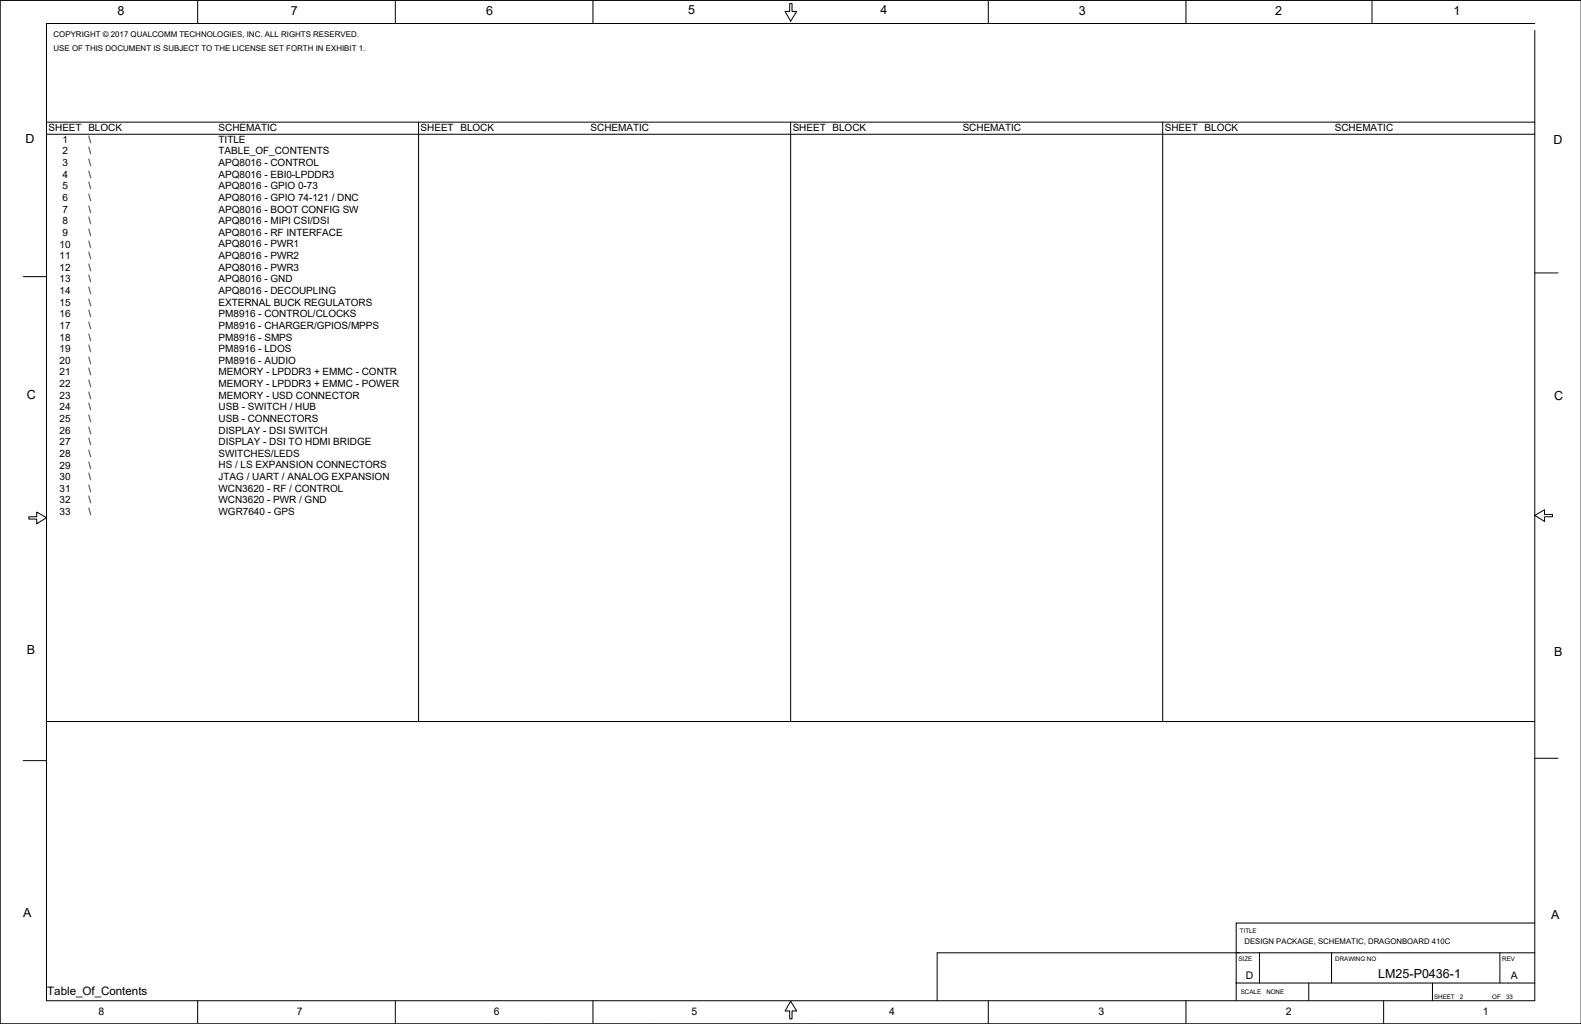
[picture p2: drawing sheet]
<svg xmlns="http://www.w3.org/2000/svg" width="863mm" height="559mm" viewBox="0 0 863 559" stroke-linecap="round" stroke-linejoin="round" font-family="sans-serif">
<defs><g id="words">
<g font-size="6.8">
<text x="64" y="8">8</text>
<text x="159" y="8">7</text>
<text x="265" y="8">6</text>
<text x="376" y="7">5</text>
<text x="481" y="7">4</text>
<text x="589" y="8">3</text>
<text x="696" y="8">2</text>
<text x="794" y="8">1</text>
<text x="14" y="78">D</text>
<text x="848" y="79">D</text>
<text x="15" y="217">C</text>
<text x="849" y="218">C</text>
<text x="15" y="357">B</text>
<text x="849" y="358">B</text>
<text x="13" y="501">A</text>
<text x="847" y="501">A</text>
<text x="753" y="534">LM25-P0436-1</text>
</g>
<text font-size="6.3" x="26" y="543">Table_Of_Contents</text>
<g font-size="5.7">
<text x="680" y="534">D</text>
<text x="825" y="534">A</text>
<text x="54" y="554">8</text>
<text x="162" y="554">7</text>
<text x="270" y="554">6</text>
<text x="378" y="554">5</text>
<text x="486" y="554">4</text>
<text x="600" y="554">3</text>
<text x="702" y="554">2</text>
<text x="810" y="554">1</text>
</g>
<g font-size="5.5">
<text x="27" y="72">SHEET BLOCK</text>
<text x="119" y="72">SCHEMATIC</text>
<text x="230" y="72">SHEET BLOCK</text>
<text x="323" y="72">SCHEMATIC</text>
<text x="433" y="72">SHEET BLOCK</text>
<text x="526" y="72">SCHEMATIC</text>
<text x="636" y="72">SHEET BLOCK</text>
<text x="729" y="72">SCHEMATIC</text>
<text x="34" y="78">1</text>
<text x="48" y="78">\</text>
<text x="119" y="78">TITLE</text>
<text x="34" y="84">2</text>
<text x="48" y="84">\</text>
<text x="119" y="84">TABLE_OF_CONTENTS</text>
<text x="34" y="91">3</text>
<text x="48" y="91">\</text>
<text x="119" y="91">APQ8016 - CONTROL</text>
<text x="34" y="97">4</text>
<text x="48" y="97">\</text>
<text x="119" y="97">APQ8016 - EBI0-LPDDR3</text>
<text x="34" y="103">5</text>
<text x="48" y="103">\</text>
<text x="119" y="103">APQ8016 - GPIO 0-73</text>
<text x="34" y="110">6</text>
<text x="48" y="110">\</text>
<text x="119" y="110">APQ8016 - GPIO 74-121 / DNC</text>
<text x="34" y="116">7</text>
<text x="48" y="116">\</text>
<text x="119" y="116">APQ8016 - BOOT CONFIG SW</text>
<text x="34" y="122">8</text>
<text x="48" y="122">\</text>
<text x="119" y="122">APQ8016 - MIPI CSI/DSI</text>
<text x="34" y="129">9</text>
<text x="48" y="129">\</text>
<text x="119" y="129">APQ8016 - RF INTERFACE</text>
<text x="33" y="135">10</text>
<text x="48" y="135">\</text>
<text x="119" y="135">APQ8016 - PWR1</text>
<text x="33" y="141">11</text>
<text x="48" y="141">\</text>
<text x="119" y="141">APQ8016 - PWR2</text>
<text x="33" y="148">12</text>
<text x="48" y="148">\</text>
<text x="119" y="148">APQ8016 - PWR3</text>
<text x="33" y="154">13</text>
<text x="48" y="154">\</text>
<text x="119" y="154">APQ8016 - GND</text>
<text x="33" y="160">14</text>
<text x="48" y="160">\</text>
<text x="119" y="160">APQ8016 - DECOUPLING</text>
<text x="33" y="167">15</text>
<text x="48" y="167">\</text>
<text x="119" y="167">EXTERNAL BUCK REGULATORS</text>
<text x="33" y="173">16</text>
<text x="48" y="173">\</text>
<text x="119" y="173">PM8916 - CONTROL/CLOCKS</text>
<text x="33" y="180">17</text>
<text x="48" y="180">\</text>
<text x="119" y="179">PM8916 - CHARGER/GPIOS/MPPS</text>
<text x="33" y="186">18</text>
<text x="48" y="186">\</text>
<text x="119" y="186">PM8916 - SMPS</text>
<text x="33" y="192">19</text>
<text x="48" y="192">\</text>
<text x="119" y="192">PM8916 - LDOS</text>
<text x="33" y="199">20</text>
<text x="48" y="199">\</text>
<text x="119" y="199">PM8916 - AUDIO</text>
<text x="33" y="205">21</text>
<text x="48" y="205">\</text>
<text x="119" y="205">MEMORY - LPDDR3 + EMMC - CONTR</text>
<text x="33" y="211">22</text>
<text x="48" y="211">\</text>
<text x="119" y="211">MEMORY - LPDDR3 + EMMC - POWER</text>
<text x="33" y="218">23</text>
<text x="48" y="218">\</text>
<text x="119" y="218">MEMORY - USD CONNECTOR</text>
<text x="33" y="224">24</text>
<text x="48" y="224">\</text>
<text x="119" y="224">USB - SWITCH / HUB</text>
<text x="33" y="230">25</text>
<text x="48" y="230">\</text>
<text x="119" y="230">USB - CONNECTORS</text>
<text x="33" y="237">26</text>
<text x="48" y="237">\</text>
<text x="119" y="237">DISPLAY - DSI SWITCH</text>
<text x="33" y="243">27</text>
<text x="48" y="243">\</text>
<text x="119" y="243">DISPLAY - DSI TO HDMI BRIDGE</text>
<text x="33" y="249">28</text>
<text x="48" y="249">\</text>
<text x="119" y="249">SWITCHES/LEDS</text>
<text x="33" y="256">29</text>
<text x="48" y="256">\</text>
<text x="119" y="256">HS / LS EXPANSION CONNECTORS</text>
<text x="33" y="262">30</text>
<text x="48" y="262">\</text>
<text x="119" y="262">JTAG / UART / ANALOG EXPANSION</text>
<text x="33" y="268">31</text>
<text x="48" y="268">\</text>
<text x="119" y="268">WCN3620 - RF / CONTROL</text>
<text x="33" y="275">32</text>
<text x="48" y="275">\</text>
<text x="119" y="275">WCN3620 - PWR / GND</text>
<text x="33" y="281">33</text>
<text x="48" y="281">\</text>
<text x="119" y="281">WGR7640 - GPS</text>
</g>
<g font-size="4.3">
<text x="29" y="20">COPYRIGHT © 2017 QUALCOMM TECHNOLOGIES, INC. ALL RIGHTS RESERVED.</text>
<text x="29" y="28">USE OF THIS DOCUMENT IS SUBJECT TO THE LICENSE SET FORTH IN EXHIBIT 1.</text>
</g>
<text font-size="4.2" x="679" y="515">DESIGN PACKAGE, SCHEMATIC, DRAGONBOARD 410C</text>
<g font-size="3.4">
<text x="677" y="509">TITLE</text>
<text x="676" y="524">SIZE</text>
<text x="729" y="524">DRAWING NO</text>
<text x="820" y="524">REV</text>
<text x="678" y="543">SCALE</text>
<text x="691" y="543">NONE</text>
<text x="783" y="545">SHEET</text>
<text x="797" y="545">2</text>
<text x="815" y="545">OF</text>
<text x="822" y="545">33</text>
</g>
</g></defs>
<g fill="none" stroke="#000" stroke-width=".55">
<path d="M0 0h863h-863v559zM108 0v13M216 0v13M324 0v13M431 2h1v4h3l-3 6-3-6h2zM540 0v13M648 0v13M749 0v13M838 13h-813v533h813v-529M25 67h813M25 73h813M229 67v327"/>
<path d="M432 67v327M635 67v327M13 151h12M838 149h13M16 282h4v-3l5 4-5 3v-3h-4zM838 281l5-3v3h5v1h-5v3zM25 394h813M13 415h12M838 414h13M688 520v16M727 520v16M819 520v16"/>
<path d="M838 504h-163v42M838 520h-326v26M675 536h163M715 536v10M782 536v10M0 559h863M108 546v12M216 546v12M298 559h.1M324 546v12M356 559h.1M432 546l3 6h-3v4h-1v-4h-2z"/>
<path d="M444 559h.1M540 546v12M540 559h.1M648 546v12M755 546v12"/>
</g>
<use href="#words"/>
</svg>
